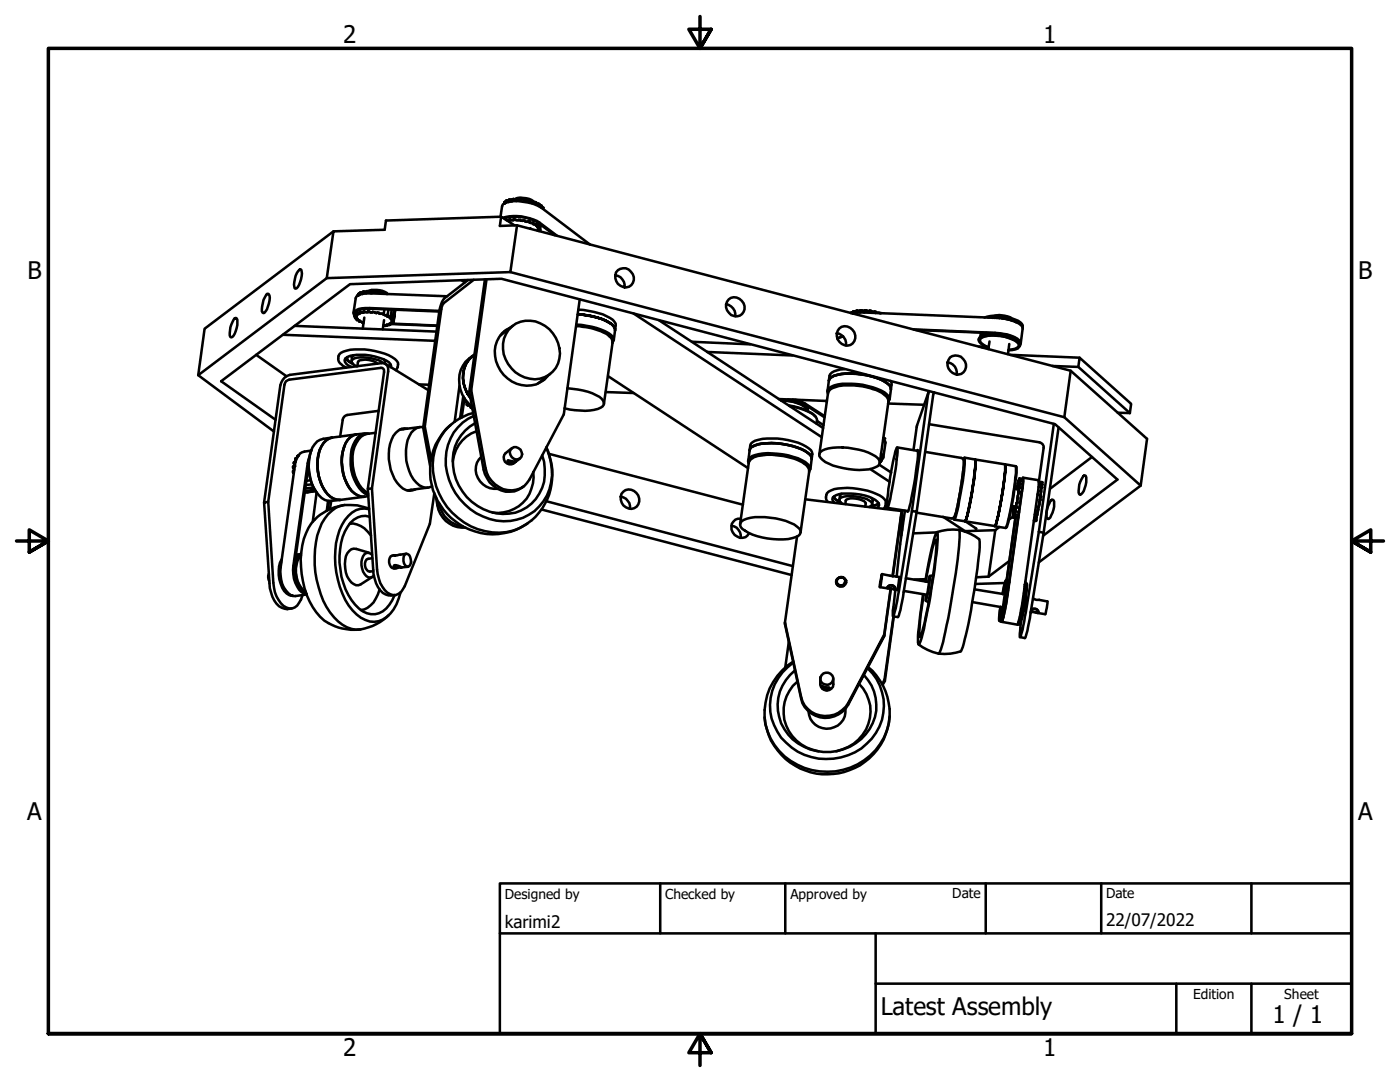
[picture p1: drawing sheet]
<svg xmlns="http://www.w3.org/2000/svg" width="279mm" height="216mm" viewBox="0 0 279 216" stroke-linecap="round" stroke-linejoin="round" font-family="sans-serif">
<defs><g id="words">
<g font-size="4.8">
<text x="68.5" y="8.6">2</text>
<text x="208.2" y="8.6">1</text>
<text x="5.5" y="55.8">B</text>
<text x="271.1" y="55.8">B</text>
<text x="5.4" y="163.7">A</text>
<text x="271" y="163.7">A</text>
<text x="175.8" y="202.6">Latest Assembly</text>
<text x="253.9" y="204.2">1 / 1</text>
<text x="68.5" y="210.8">2</text>
<text x="208.2" y="210.8">1</text>
</g>
<g font-size="3.4">
<text x="100.8" y="185.2">karimi2</text>
<text x="220.7" y="184.7">22/07/2022</text>
</g>
<g font-size="2.7">
<text x="100.8" y="179.3">Designed by</text>
<text x="132.8" y="179.3">Checked by</text>
<text x="157.7" y="179.3">Approved by</text>
<text x="190.1" y="179.3">Date</text>
<text x="220.7" y="179.3">Date</text>
<text x="238.1" y="199.3">Edition</text>
<text x="256.3" y="199.3">Sheet</text>
</g>
</g></defs>
<!-- layer: Visible (ISO) -->
<g fill="none" stroke="#000" stroke-width=".51">
<path d="M102.2 39.9h-.7v.4M102.7 39.8a3.4 3.4 0 0 1 3.3 .1l.6 .4M102.7 39.8h.4M102.7 39.8h-.5v.4M53.3 58.7l.2-.1a2.3 2.3 0 0 1 0 2.6 1.94 1.94 0 0 1-.9 1.3l-.2-.1a5 5 0 0 1 .9-3.7zM59.5 54.1l.4-.4a1.43 1.43 0 0 1 .3 1.4l-.3 1.2a1.18 1.18 0 0 1-1.1 1.2 4.6 4.6 0 0 1 .7-3.4zM66.5 46.2l-25.7 19.4-1.2 9.3 15.1 11.2M71.8 58.7l-.2-.1-.2 .4M72.4 58.4h-.6v.4M73.2 58.2h-.8l-.1 .5M73.5 58.1a4 4 0 0 1 3.8 .6M73.5 58.1l.5 .1"/>
<path d="M73.5 58.1h-.3l-.1 .4M74 58.5v-.5h.3l.5 .2 .1-.1 .5 .2 .6-.1 .3 .1v.1l.9 .1v.2M89.2 59.1l-15-.6a4.8 4.8 0 0 0-3.1 .7l-.6 3.2M92.1 55.9l.7 .4M93.4 55.9l-4.8 3.7-.6 1.2-.3 1.2-3.2 23.3M94.6 55.8l-6.1 4.7-.2 .5-3.5 24.1M96.8 55.8l-3.1 22.4 2.8 15.5a5.1 5.1 0 0 0 6.9 4l1.1-.7M97.1 55.8l-3.1 22.1 2.9 15.5a5.2 5.2 0 0 0 6.9 4.1l.8-.5 1.1-1.3 6.8-13 3.2-22.9M100 43.2l-.2 1.9 3.4-.1 110.5 29 15.2 13.6-1.3 9.3-15.2-13.7 1.3-9.2M100.4 43.4a9.5 9.5 0 0 1 7.2 1l3.6 2.7M100.6 43.6a8.9 8.9 0 0 1 6.8 .8l3.3 2.5M101 40.3h-.2l-.2 .3"/>
<path d="M101 43.4v.5M101.5 40.1h-.5v.3M101.7 43.9v.1l-.2 .1-.3-.2M101.7 43.2v.7M101.9 54.3l110.5 28.9M102.5 43.8l1.3 .1v.1h.9l.1 .2 .9 .1M102.5 43.8v.1h-.8M102.6 43.2l-.1 .6M102.7 45l-2.7-1.8-23 .8-.2 1.8-10.3 .4-1.3 9.3-25.6 19.4M103.1 40.1v-.4l.5 .1h.8l.4 .1h.5l.1 .2h.8v.5M103.2 45l-1.3 9.3-36.7 1.2M104.8 44.1h.1"/>
<path d="M105.7 44.3v.1l.7 .2M105.7 43.7v.6M105.9 45.5v.2M106.2 40.3l.8 .1-.1 .5M106.4 44.6v.1l.7 .2M106.6 43.9l-.2 .7M107 40.6l.7 .2-.1 .3M107.1 44.9l-.2 .1 .2 .1 .4 .1M107.2 44.3l-.1 .6M107.5 45.2l-.2 .1 .5 .3M107.6 45.9v.2M107.6 41l.5 .1v.4"/>
<path d="M107.6 44.6l-.1 .6M107.8 45.8l-.5 .2M107.8 45.6l-.4 .1 .4 .1M107.9 44.8l-.1 1M107.9 44.8l-.1 .8M108.1 41.5a9.9 9.9 0 0 0-6.9-1.1l-.9 .4-.4 2.4M108.1 41.5l9.7 7.3M108.1 41.3h.2v.4M122.8 54.9a2.02 2.02 0 0 0 .9 2.1 2.02 2.02 0 0 0 2.3-.1 2.02 2.02 0 0 0-.1-2.6 2.02 2.02 0 0 0-2.6-.4l-.4 .5-.1 .5a2.19 2.19 0 0 1 1.9 2.4M145.4 59.8a1.96 1.96 0 0 1 2.8 .4 1.96 1.96 0 0 1-.6 2.8 2.04 2.04 0 0 1-2.3-.8 2.04 2.04 0 0 1 .1-2.4zM46.9 63.5l.2-.1 .1 .2a4.4 4.4 0 0 1-.8 3.6h-.4a4.4 4.4 0 0 1 .9-3.7zM51.1 70.8l6 4.3"/>
<path d="M56.5 66.8l30.4 1.2M58.8 65l28.3 1.2M69 71.5l.7 .7M69.1 73.3a2 2 0 0 1-1.5-2.2 1.73 1.73 0 0 1 1.6-1.1 13.6 13.6 0 0 1 9.6 1.6 1.42 1.42 0 0 1 .2 2.3M69.3 71.2a1.17 1.17 0 0 0 1 1.2M70 72.4l.4 .2M70.1 73.2a1.71 1.71 0 0 1-1.3-1.3 1.67 1.67 0 0 1 1.6-1 11 11 0 0 1 7.2 1.4l.3 .3 .1 .7M70.5 70.9l-.7 .1M70.6 70.9l-.4 .4v.8M70.8 63.1l.4 .3h-.3M70.9 63.2v.2l.3 .2M70.9 62.8l.3 .2-.4 .1"/>
<path d="M71 62.2l-.1 .6M71.2 63.6l.2 .1-.2 .1M71.2 63.8l.6 .2-.1 .1M71.2 63.6v.2M71.2 62.5l.2 .2-.5 .1M71.4 62l-.2 .5M71.7 63.9v.2l.7 .2M71.8 62.4h.1l-.1 .1h-.6M71.9 61.8l-.1 .6M72.4 64.3v.1M72.4 64.3l.1 .2M72.6 62.2l-.2 .2h-.6"/>
<path d="M72.6 62.2h.8M72.6 61.7v.5M72.7 63.4l-.3 2.2M73.4 62.2h.3l.3 .2a.98 .98 0 0 1 1.1 .1l.3-.1 .4 .2 .8 .1M73.5 61.6l-.1 .6M75.3 72.6a3.9 3.9 0 0 0-3.7-.6l-.3 1.1M75.7 62.5h.1M76.5 72.5a7.5 7.5 0 0 0-5.8-1l-.5 .4a1.27 1.27 0 0 0 1 1.2M76.5 64.9l.7 .1M76.6 71.7l.2 .5v.3M76.6 62.7v.1l.7 .2M76.6 63.9l-.2 1.8"/>
<path d="M76.7 61.7l-.1 1M76.9 72.6l8.6 5.3M77.2 64.8v.2M77.3 63l-.1 .1 .5 .1 .2 .1-.1 .1 .1 .1 .5 .2M77.5 61.7l-.2 1.3M77.8 64.8h-.5h-.2l.1 .2M77.9 64.6l9.3 .4M77.9 64.6l-.1 .2M78 72.8l-.4 .2h.1M78.2 61.8l-.2 1.5M78.3 64.6l8.9 .4M78.3 64.6h-.6l.1 .2"/>
<path d="M78.3 64.3v.3M78.4 63.7l-.3 .1 .4 .2M78.5 64l.4-2.2-.4 2.5M78.5 64.3l-.1 .1-.3-.1-.1 .2 .3 .1M78.5 64l-.3 .1 .3 .2M78.6 61.8l-.2 1.9M83.6 76.7l2 .1M87.7 62.2l-13.8-.6a4.3 4.3 0 0 0-2.9 .6l-.2 .9M87.7 62l-13.9-.5a4.8 4.8 0 0 0-3.1 .6l-.2 .3 .3 .7M91.7 77l-1 7.1M92.5 79.1l-.7 4.3M92.6 79.7v.1"/>
<path d="M92.7 79.4l-.6 3.9M93.7 71.6a6.2 6.2 0 0 0 .2 7.8 6 6 0 0 1 .5-8.4zM94 77.9l-.3 .3M94.7 70.7a6.1 6.1 0 0 0-.5 10.5M101.4 65.7l-.8 .5M101.8 65.4a5.7 5.7 0 0 0-1.9 8.6 6.1 6.1 0 0 0 8.7 1.8l.7-.7M102.2 65.2a5.8 5.8 0 0 1 8.7 2.2 5.5 5.5 0 0 1-2.2 7.8 6.1 6.1 0 0 1-7.8-3.5 5.6 5.6 0 0 1 1.3-6.5zM102.3 65l-2.4 1.9M108.9 75.3l-.7 .7M109.8 74.6l-2.4 1.9M113.2 77.5a11.9 11.9 0 0 1 6.9 2.1 1.01 1.01 0 0 1-.2 1.7 11.4 11.4 0 0 1-7.3 .2M115 64.8a12.9 12.9 0 0 1 7 2.1 .92 .92 0 0 1 .2 1.4"/>
<path d="M115 64.9l3.2 .5a6 6 0 0 1 4 2.1l.2 .4-.2 .4M115 65.1a12.8 12.8 0 0 1 6.3 1.7 1.82 1.82 0 0 1 .9 1.7l-1.7 12.1M115.3 62.7a13.7 13.7 0 0 1 6.9 2.1l.5 .7v.4a2.29 2.29 0 0 0-1.7-1.9l-2.6-.9-3.1-.4a13.8 13.8 0 0 1 6.7 1.9l.4 .4M115.4 61.8a13.7 13.7 0 0 1 6.9 2l.6 .8-.2 1.2M120.9 78.2l5.5 .2M121.3 75.1l28 18.3M122.7 65.9l-.2 2M126.4 62.5l37.6 24.7M131.6 63.9l23.8 15.7M138.1 68.2l11.6 .5M141.2 70.2l17 .7M144.9 60.7a2.19 2.19 0 0 1 1.8 2.4"/>
<path d="M155.4 79.6l9.6 .4M155.4 79.6l8.9 5.8M155.9 79.9a7.2 7.2 0 0 1 5.1 1.7v.3M157.2 79.7l.9 .1a6.2 6.2 0 0 1 3 1.4l.1 .3v.5a1.55 1.55 0 0 0-1.2-1.3l-.7-.2a9.1 9.1 0 0 0-3.5-.6M158.2 79.7l1.8 .6 4.5 2.9M158.7 79.8l.8 .1 1.2 .6 3.9 2.6M158.9 79.9v.1M165.2 78.5a.97 .97 0 0 1 .7-1.3 12.7 12.7 0 0 1 7.3-.2l1 .3a6.7 6.7 0 0 1 3.2 1.8l.1 .7-.2 .3M165.2 78.4a1.39 1.39 0 0 1 1.2-1.3 14.9 14.9 0 0 1 10.1 1.4l.8 .8v.8M165.4 75.9a1.89 1.89 0 0 1 1.7-1.1 14.2 14.2 0 0 1 10 1.7l.4 .4 .3 .8 .1-1.3-.2-.4M165.4 75.9a1.89 1.89 0 0 1 1.7-1.1 15.9 15.9 0 0 1 9.4 1.3 1.73 1.73 0 0 1 1.3 1.6l-.3 2M165.4 75.9l-.2 2.1"/>
<path d="M166 75.2a11.7 11.7 0 0 1 8-.1 7.1 7.1 0 0 1 3.5 1.7M167 66.5a2.21 2.21 0 0 1 1.8 2.5M167.5 65.5a1.99 1.99 0 0 1 2.8 .5 1.99 1.99 0 0 1-.6 2.8 2.07 2.07 0 0 1-2.3-.8 2.07 2.07 0 0 1 .1-2.5zM168.2 67.1l-1.1 .5 1.2-.5M168.5 73.7a3 3 0 0 0-3 1.3l-.1 .9M170.2 62.5l2.3-.1 26.4 1 2.6 .4a4.2 4.2 0 0 1 2.6 1.5l-.4 3.2M170.2 62.4h-.3l-.1 .1M170.9 62.2h-.7v.3M171.6 62h-.7l-.1 .4M172.5 62.4l.1-.5h.3l.5 .2 .2-.1 .6 .2h.6v.3M172.6 62l-.9-.1-.1 .5M174.8 62.3l.8 .2"/>
<path d="M182.3 65.7l17.1 .8a6.3 6.3 0 0 1 4.2 1.7v.6M182.8 65.8l15.8 .7 1.7 .2a5 5 0 0 1 2.9 1.3M185.3 78.3l-2.3 6.6-.7 4.9M185.4 78l-.2 .6-3.2 23.4 .9 .1 3.3-23.4 .2-.4M189.1 72.3a2.02 2.02 0 0 0 .9 2.1 2.02 2.02 0 0 0 2.3-.1 2.02 2.02 0 0 0-.1-2.6 2.02 2.02 0 0 0-2.6-.4l-.5 1a2.07 2.07 0 0 1 1.8 2.4M195.3 67.9a1.2 1.2 0 0 1 1.5-1.2 10 10 0 0 1 6.2 1.1 .96 .96 0 0 1 .5 1.3M195.4 69.2h1.5M195.8 66.4l-.2 .7M195.9 69.3h1.3M196 66.4l-.2 .6M196.3 66.4v.5M196.5 63.4a9.3 9.3 0 0 1 7.1 .9l.4 .3 .1 .7"/>
<path d="M196.9 66.4v.3M197.2 63.4a9.1 9.1 0 0 1 6.6 1.3l.3 .6M197.3 69.4a3.6 3.6 0 0 1-1.9-1.3l.1-.6a8.2 8.2 0 0 1 7.6 .8l.4 .3v.4a1.35 1.35 0 0 1-1.5 .8l-.8 .1M197.3 69.3a2.87 2.87 0 0 1-1.7-1.2 .96 .96 0 0 1 1-1 7.9 7.9 0 0 1 6.7 1.5v.3a1.39 1.39 0 0 1-1.4 .8l-.6 .1M197.5 68.1l-.3 1.6M197.7 66.5v.1M198.1 63.4h.4M198.6 63l.8-.1 1.1 .1 1.3 .4M198.6 66.5v.1M199 63.4l.5 .1M200 63.5l.3 .1M200.9 63.7l.3 .1"/>
<path d="M200.9 66.8l-.1 .1M201.4 68.6l-.2 2.1M201.6 70.8l13.9 .6M201.7 67.1v.1M201.7 63.9l.4 .1M202.4 67.4v.1M202.6 64.2l.2 .1M202.9 67.8h.1M210 73l5.2 .2M215.2 73.2l.3-1.8 10.2 9.2-.2 1.8M215.2 73.2l10.3 9.2M55 83.8l-10.9-7.7 25.7-19.4 30.3-1.1 110.5 29 12.4 11.1-14.8 11.2"/>
<path d="M58.8 93l-.3 .1 .2 .6-.1 .3h-.1l.1 .4M59 92.1l-.3 .1-.1 .2 .2 .4-.1 .2M59.2 91.4h-.2l-.1 .8M59.6 90.9l-.3 .2v.1M61.6 92.7l-2.9 20.3a6.3 6.3 0 0 0 .9 4.1M62 95.8l-.8 .1M62.1 89.9a9.4 9.4 0 0 0 1.1 8.4M62.1 89.9a2.63 2.63 0 0 0-2.9 1.5l-.3 1.4-2.9 20.4a5.7 5.7 0 0 0 2 5.5l1 .2 2.2-.3a3.7 3.7 0 0 1-2.5-3.1l-.2-1.8v-.8l2.9-20.4 .3-1.3M62.2 89.8l-.1 .1M62.3 96.6l-1.3 .2M62.5 97.3l-1.6 .2M62.8 97.7l-2 .3"/>
<path d="M62.9 98l-2.1 .2M63 98l-1.7 .2M63.2 98.3v.1M63.2 98.3l-.8 5.8M63.9 89.6a9.6 9.6 0 0 0 1.1 8.6M65.5 99.9l-.3 2M65.7 99.9l-.3 1.9M66.1 99.9l-.3 1.7M66.2 87.3a3.9 3.9 0 0 0-3.8 2 9.6 9.6 0 0 0 .7 8.8 3.4 3.4 0 0 0 3 1.8M67.9 99.8l-1.8 .1M68.8 89a9.8 9.8 0 0 0 1 8.5M71.1 86.7l-4.8 .6a4 4 0 0 0-2.8 3.5 9.9 9.9 0 0 0 1.8 7.8 3.2 3.2 0 0 0 2.6 1.2"/>
<path d="M71.1 86.7a3.9 3.9 0 0 0-2.7 3.5 9.4 9.4 0 0 0 1.8 7.8 3.5 3.5 0 0 0 2.5 1.1M71.1 86.7a3.9 3.9 0 0 0-2.7 3.5 9.3 9.3 0 0 0 2.4 8.3l.6 .4 1.3 .2M72.7 99.1l-4.8 .7M72.8 86.5l-1.7 .2M73.3 86.6a2.78 2.78 0 0 0-2.6 2 9.3 9.3 0 0 0 1.6 9.2l1.2 .8M73.5 99l-.8 .1M73.7 86.6a2.47 2.47 0 0 0-2.8 1.4 8.7 8.7 0 0 0 1.9 10.5l.7 .3M74.2 97.5h-.8M75 86.4a3.9 3.9 0 0 0-4.3 2.8 8.8 8.8 0 0 0 2.1 8.8l.7 .4M75.6 82l-6.3 .8a1.13 1.13 0 0 0-.9 1l-.5 3.3M80.1 85.6l.4 .1M81.3 85.5a2.88 2.88 0 0 0-3.1 2.2 9.5 9.5 0 0 0 1.6 9.3 2.52 2.52 0 0 0 3.1 .7"/>
<path d="M82 97.7l-.3 .2M83.8 85.2l-4 .5M84.5 85.2a2.6 2.6 0 0 0-2.8 1.8 8.9 8.9 0 0 0 1.4 9.3 2.58 2.58 0 0 0 3.1 .7M85.4 97.3l-4.1 .6M86 91.7l-1.2-6.6-.3 .2 1.4 7.7M86.7 98.4l-.9 6.1-5 12.5a2.4 2.4 0 0 1-2.4 1.7 4.1 4.1 0 0 1-2.8-3.2l-.4-1.9-1-16.1 3.3-23.4a1.25 1.25 0 0 0-1.4-1.6l-18.3 2.3a2.52 2.52 0 0 0-1.9 2.1l-3.2 23.4M87 99.2a6.9 6.9 0 0 0 2 4.7 5 5 0 0 0 3.9 1.4M90 84.8a12.5 12.5 0 0 0 2.7 20.4 12.2 12.2 0 0 0 12.6-.7M92.6 80.1l.1 .2 .3-.1 .2 .2v.4l.7 .2v.3l.3 .2 .1-.1M94.4 82.4a12.2 12.2 0 0 0-3.7 1.7M94.6 83a9.9 9.9 0 0 0-5 12.7 11.7 11.7 0 0 0 13.5 8 9.5 9.5 0 0 0 6.8-11.6l-.9-2.8a12.1 12.1 0 0 1-5.2 16 12.4 12.4 0 0 1-14.6-4.1 12.5 12.5 0 0 1-1.3-14l.8-1.2 2-1.9M94.8 84.5a8.6 8.6 0 0 0-4.2 9.8 10.4 10.4 0 0 0 12.3 8 8.6 8.6 0 0 0 5.7-10.2l-.4-1.2"/>
<path d="M95.1 86a7.1 7.1 0 0 0-4.7 6.1M96.1 91.1a3.8 3.8 0 0 0-.9 4 3.8 3.8 0 0 0 3.4 2.4h.7M101.3 91.9l1.6 .2a.99 .99 0 0 1-1.6 0zM101.4 91.9v.3a.94 .94 0 0 0 1.4-.1M102.2 89.4l-1.3 1a1.3 1.3 0 0 0-.1 1.8 1.3 1.3 0 0 0 1.7 .3l1.3-1M102.2 89.5a1.24 1.24 0 0 1 1.8 .4 1.24 1.24 0 0 1-.6 1.7 1.29 1.29 0 0 1-1.4-.6 1.29 1.29 0 0 1 .2-1.5zM106.4 94.2a7.2 7.2 0 0 1-8.1 8.1M109.5 90.6l38.8 10.1M123.9 99.1a2.31 2.31 0 0 1 1.8 2.4M124.4 98.1a1.97 1.97 0 0 1 2.8 .5 1.97 1.97 0 0 1-.6 2.8 2.04 2.04 0 0 1-2.4-.8 2.04 2.04 0 0 1 .2-2.5zM149.4 92.4a1.06 1.06 0 0 1 .7-1.4 14.4 14.4 0 0 1 10.6 1.2 1.47 1.47 0 0 1 1 1.5l-.2 .3M149.4 92.3a1.39 1.39 0 0 1 1.2-1.3 14 14 0 0 1 10.1 1.4 1.26 1.26 0 0 1 .8 1.5"/>
<path d="M149.6 89.9a1.8 1.8 0 0 1 1.7-1.3 15.9 15.9 0 0 1 9.4 1.4l1 .8 .3 .8M149.6 89.9l.1-1a1.86 1.86 0 0 1 1.7-1.1 14.2 14.2 0 0 1 10 1.7l.7 .7-.1 1.4M149.6 89.9l-.2 2M150.2 89.2a9.2 9.2 0 0 1 5.9-.6 10.8 10.8 0 0 1 5.6 2.1M157.5 80.9l.9 .2a7.9 7.9 0 0 1 4.4 2M157.6 81l2.9 .8a3.9 3.9 0 0 1 2.5 1.8l-.1 .9M159.8 80.2l-.1 .1M160.4 80.5l-.1 .1M160.7 99.6l19.3 2.4M160.8 80.8v.1M161.1 81v.2M161.1 81l-.1 .2"/>
<path d="M162 91.6l-.3 2M163.1 84l1.2 .8M163.5 90.7l1.7-12.1a2.35 2.35 0 0 1 2.2-1.6 13.5 13.5 0 0 1 8.9 1.6l.5 .5a1.37 1.37 0 0 1 .5 1.2l-1.7 12.1M163.7 90.2a6.4 6.4 0 0 1 4.4-.9l2.2 .2a9.2 9.2 0 0 1 4.9 1.9 1.01 1.01 0 0 1 .3 1.1 1.01 1.01 0 0 1-.7 .7 12 12 0 0 1-7.6 0 5.3 5.3 0 0 1-3.7-2.2zM164.8 80l.2 .1M166.3 99.2l.6 .6M166.5 99.1a1.17 1.17 0 0 0 1.1 .9M167 99.8l.8 .4M167.9 98.6h-.3M168 98.6l-.3 .1-.2 1M173.7 93.6l3.8 2.5M173.9 99.4l.3 .5-.1 .7"/>
<path d="M175.5 92.7l2.4 1.6M175.6 92.1l.1 .1M175.6 91.8l.3 .1M175.7 91.5l.2 .1M175.7 92.2l-.1 .1M175.7 91.6h.2M175.7 91.9v.3M175.8 90.7l.2 .6M175.8 90.5l.3 .3a.67 .67 0 0 1-.2 1M175.9 91.9l-.1 .1-.2-.1M176 91.1l-.1 .5M176 91.2l-.1 .7"/>
<path d="M176.3 87.6l.4 .7-.4 3M176.3 87.4h.2v.3M177.2 80.5l7.3 .3M178.9 89.3h.2a50.1 50.1 0 0 1-1.7 11.5l-.4 .5a51.4 51.4 0 0 1 1.9-12zM179.1 89.3l4.1 .7M183 89.9h.2a53.3 53.3 0 0 1-2 12.2l-.2-.1M184.7 90.2l7.3 1.2a1.57 1.57 0 0 1 .3 1.8l-.2 1.7a47.7 47.7 0 0 1-1.6 8.2l-.3 .3h-.3l-7-1.1M185.4 84.6l22.1 3.7a.98 .98 0 0 1 .8 1l-1 6.8 .5 .1v.1M192.2 91.6l.2-.2a56.2 56.2 0 0 1-1.9 11.9l-.1 .2-.1-.2M192.3 91.4h.2a26.2 26.2 0 0 1-.9 7.7 12.3 12.3 0 0 1-1.2 4.5l-.1-.1M192.5 91.3l2.1 .4M194.6 91.7a47.4 47.4 0 0 1-1.4 10.2l-.6 2.1a43.6 43.6 0 0 0 2.1-11.5l-.1-.8a44.5 44.5 0 0 1-1.6 11.4l-.3 .9 2.1 1.5v.4"/>
<path d="M194.6 91.7l5.9 .9M200.6 92.6l2.2 .5a53.9 53.9 0 0 1-2 12.2l-2.2-.3M200.6 92.7a48.2 48.2 0 0 1-1.3 10l-.7 2.3a32.4 32.4 0 0 0 1.7-8.2l.4-3.3-.2-.9a36.1 36.1 0 0 1-.9 8.4l-.6 2.6a1.73 1.73 0 0 1-.5 1.4l-8.1-1.3M202.5 97.5l.6 .2M202.8 93l.1 1.2-.6 4.5-1.1 5.6-.2 .8-.3 .2M203.3 98.1l-.3 2-.6 2.5M203.3 98.1l.6 .1M203.3 95.9v.2zM203.4 95.6l-.5 2M203.4 95.6l.1 .3M203.4 95.6v.3M203.4 97.3h.6"/>
<path d="M203.5 95.5l.7 .2v.6l-3.3 23.1a15.4 15.4 0 0 1-.9 4.4M203.5 95.5h.1M203.5 96.1v-.1l-.2 2.1M203.5 95.8h-.1M203.5 96.5l.6 .1M203.5 95.6v.6M203.5 95.6v.2M203.5 95.9l.7 .2M203.5 95.6l.7 .2M204 95.6l.2-.3-.1 2-3 21.3-.6 3.3-.5 2.2-.1-.3M204.2 95.3l3.1 .5v.8l-3.2 23.3a19.7 19.7 0 0 1-1 4.8l-3.2-.6M207.1 98.7l.5 .2"/>
<path d="M207.2 97.9l.6 .1M207.3 97.2l.5 .1-.2 1.6M207.3 96.6l.6 .1-.1 .5M207.3 96.3h.6l-.1 .4M207.6 99.1l-.3 2M207.6 98.9l-.3 2.2M210.3 84.6l-3 21.5M211.3 85.3l-3 21M216.3 94.9h.2a2.74 2.74 0 0 1 0 2.5 1.94 1.94 0 0 1-.9 1.3 1.12 1.12 0 0 1-.3-1.4 4.2 4.2 0 0 1 1-2.4zM217.9 91.2l-8.4 6.3M223.1 82.4h2.4M227.6 96.9l-20.3 15.3"/>
<path d="M53.5 100.1l3.3-23.3a1.11 1.11 0 0 1 .9-1l18.3-2.4h.3l.3 .5-3.2 23.6 1.1 16.2a6.4 6.4 0 0 0 1.9 4.6 2.8 2.8 0 0 0 2.5 .4M53.7 114.5a1.75 1.75 0 0 0 0 1.5M56.2 111.6a6.2 6.2 0 0 0 1 6.8l.5 .3 .7 .2a2.74 2.74 0 0 1-1.9-1.7 7 7 0 0 1-.4-5.1M58.9 112.3h.1M59.1 116.3h.1M59.2 111.5l-.3 .1M59.5 111l-.5 .1M59.8 110.7h-.7M59.9 110.6l-.8 .1M60.1 110.4a5 5 0 0 0-1 5.6 3.6 3.6 0 0 0 2.1 2.5M60.1 110.6a5.7 5.7 0 0 0 0 6.8l1 .9M60.1 110.9a5.3 5.3 0 0 0 0 6.3l.9 .8"/>
<path d="M60.4 118.7a4.7 4.7 0 0 1-1.6 2.5 2.53 2.53 0 0 1-3.2-1.4 6.6 6.6 0 0 1-1.1-3.5l-1-16.2-.8 .2 1.1 16.1a6.4 6.4 0 0 0 1.9 4.6 2.8 2.8 0 0 0 2.5 .4M68.5 100.8a9.4 9.4 0 0 0-8.2 8 18 18 0 0 0 2.8 13.4 9.5 9.5 0 0 0 8.6 3.4M69.8 104.5a4.6 4.6 0 0 1 4.2 2.4M73.7 101.5a9.9 9.9 0 0 0-5.9-.5 7.3 7.3 0 0 0-4 4.6 19.4 19.4 0 0 0 2 16.6 7.5 7.5 0 0 0 5.3 3.5 10.1 10.1 0 0 0 6.4-2.9M73.7 110.3l-2.6-.8a2.03 2.03 0 0 0-2.2 2.3 4.9 4.9 0 0 0 1.6 4.7l.6 .3h.5l2.7-1.7M73.7 101.6a4.4 4.4 0 0 0-4.9 2.2 14.8 14.8 0 0 0-1.4 11.9 12.3 12.3 0 0 0 4.6 7.6 4.4 4.4 0 0 0 6.5-1.7l.6-1 .8-2.4M73.8 103.1a3.8 3.8 0 0 0-4.5 2.1 14 14 0 0 0-.8 11.1 9.5 9.5 0 0 0 4.7 6.1 3.8 3.8 0 0 0 4.5-1.8l1-1.9M74.2 110.7a1.14 1.14 0 0 0-1.2-.3 1.14 1.14 0 0 0-.7 1.1 3.5 3.5 0 0 0 1.2 3.7l.4 .1 .7-.4M74.3 111.4l-.8 .1a1.43 1.43 0 0 0-.3 2.2l.3 .3h1M75.8 117.6a5 5 0 0 1-3.8 4.1M78.7 110.8a1.21 1.21 0 0 0-.9 1.9 1 1 0 0 0 1.3 .7M78.8 112.8l-.2 .2 .2 .3 1.1-.2"/>
<path d="M80.8 110.7l.2-.2a1.51 1.51 0 0 1 .7 2.4l-.2 .2a1.51 1.51 0 0 1-.7-2.4zM81.1 110.5l-2.4 .3 .2 .1M81.4 113.1l-1.3 .1-.6-.3-.8-.1-.2 .4a.56 .56 0 0 0 .8 .1l.8-.1M87.6 100.4a5.3 5.3 0 0 0 4.8 4.6M108.1 101.7l49.9 13M109 100l49.2 13M146 104.9a2.19 2.19 0 0 1 1.8 2.4M147.7 104.6l1.7-12.1a2.61 2.61 0 0 1 2.7-1.6 13.5 13.5 0 0 1 8.7 1.8l.2 .3a1.37 1.37 0 0 1 .5 1.2l-1.7 12M147.8 103.5a1.79 1.79 0 0 0-1.8 1.2 1.79 1.79 0 0 0 .6 2 1.76 1.76 0 0 0 2.9-.3M148 104a7.3 7.3 0 0 1 4.7-.8l1 .1a9.9 9.9 0 0 1 5.8 2.2 .95 .95 0 0 1-.2 1.4 11.9 11.9 0 0 1-8.2 .1 7.1 7.1 0 0 1-3.3-1.8l-.1-.4zM159.1 107.1l-2.4 17.1M165.2 100.1a1.38 1.38 0 0 1 .7-2.2 13.7 13.7 0 0 1 9.7 1 1.72 1.72 0 0 1 1.1 2l-.4 .6"/>
<path d="M166.6 100.3l-.5-.7a1.38 1.38 0 0 1 1.3-1 10.4 10.4 0 0 1 7.7 1.5 .7 .7 0 0 1 0 1.2M167.1 115.5a1.03 1.03 0 0 1 1.7 .3l-.1 .2a.84 .84 0 0 0-1-.8 .84 .84 0 0 0-.6 1.1 .84 .84 0 0 0 1.2 .4v.2a.94 .94 0 0 1-1.2-.2 .94 .94 0 0 1 0-1.2zM168.1 100.5l-.6-.6v-.3a3.5 3.5 0 0 1 3.3-.5l.8 .1a3.4 3.4 0 0 1 2.5 1.3l-.2 .5-.4 .2M168.3 116.9v.1M168.7 100.6l.1-.7a2.55 2.55 0 0 1 2.7-.3 1.4 1.4 0 0 1 1.3 .9l-.1 .6M168.7 116l-.4 .7M168.8 115.8a1 1 0 0 1-.8 1.2 1 1 0 0 1-1.1-.9M168.8 115.8v.5M174.9 100.7l-.9 .1M175.3 100.5l-.4 .2-1.2 .4M175.4 100.4l-.3 .3M175.6 117.2l1.6 .2"/>
<path d="M176 114.6l3.5 .5-.4 2.6-.7-.1M176 114.6l-.4 2.6 .1-1.2zM177 117.2a.84 .84 0 0 1 1-.4 .84 .84 0 0 1 .6 .8l-1.4-.2zM177.1 101.3l4.1 .7M177.7 117.5l-1.2 9.1M177.8 116.8a.57 .57 0 0 0-.6 .4l.7 .2a.47 .47 0 0 0 .7 0l-.1-.3-.4-.3M177.8 117.5l-1.3 9.4M179.9 106.8v-3.9l-1.7 12.1M180 105.9v-3.9l-1.9 12.9M180.6 101.9l-1 6.7-.7 6.5M180.8 115.4l4.6 .7v.8l-.4 1.8-4.6-.8M182 102l-2.6 16a20.4 20.4 0 0 1-1.2 5v-1.2l.5-4.1"/>
<path d="M182.9 102.1l-2.6 16.1a14.8 14.8 0 0 1-1.1 4.9l-1-.1M184.7 116l.2-1.4a45.2 45.2 0 0 1 2-8.3l.1-.1a15.2 15.2 0 0 1-.3 5.7l-1 7.1-.6 2.8a29.2 29.2 0 0 1-1.6 6.7l-.2 .1v-.1a58 58 0 0 1 .9-9.9M184.7 115.6h-2.2M184.8 116l.2-1.3a29.1 29.1 0 0 1 1.8-7 6.4 6.4 0 0 1 0 3l-.9 6.1-.5 2.7a27.8 27.8 0 0 1-1.8 7.6 24.1 24.1 0 0 1 .5-7.2l.2-1.3M184.8 119.9l.6 .3M185.2 116.1l.4-1.2-.3 2.8-.5 2.2v-1.2M186.2 114.8l-.7 .1M186.9 106.2l-4.7 .2M188.2 103.1l4.4 2.9M191.4 105.7a17.4 17.4 0 0 1-.3 5.9l-1.6 10.4a50.7 50.7 0 0 1-2 8.4h-.2M191.4 105.7a9.1 9.1 0 0 1 4.1 2 56.5 56.5 0 0 1-1.3 11.2 60.3 60.3 0 0 1-2.4 11 8.1 8.1 0 0 1-4.5 .5M191.4 105.7a10.3 10.3 0 0 0-4.4 .5"/>
<path d="M192.6 106h-.1M194.5 117.6l5.8 1M197.3 115.1l-2.5 .1M198.6 105.8l-6 .2M198.6 105.8l-1.3 9.3M199.5 105.2l-.9 .6M200.1 118.5l.2-1.5 .5-1.2-.1 1.6-.5 3.4-.7 3.1-.1-.7 .2-2.1M200.5 116.3l-5.9 .2M200.8 115.8h.2a30.6 30.6 0 0 1-1.3 8.2l-.2-.1M200.8 116.2l-.1-.2-.6 2.6M200.9 118.7h.1M201 117.8l.2 .1"/>
<path d="M201 117.1h.3M201.1 116.1a33.6 33.6 0 0 1-1.2 7.5M201.1 116.5h.3M201.1 116.1l.3 .1M201.1 116l.3 .1M201.4 112l-4.1 3.1M201.9 101l.7 .1M202.2 103.1v.1M202.2 102.7v.6M202.2 102.5v-.1v.1M202.2 102.5h.1M202.2 103.2h.1"/>
<path d="M202.2 103.1l-.8 .6M202.2 102.5v.4M202.2 102.9v.3M202.2 103.3l1 .1M202.3 102.9l.1-.1-.2 .5M202.3 103v.1M202.3 103.1l.9 .1M202.4 101.1l-.2 1.4M202.4 102.6l-.1 .5M202.4 102.4v.2M202.4 102.6l.9 .1M202.6 102l.8 .2"/>
<path d="M202.6 103.3l-1.7 12.5 1.8-12.5M202.8 101.2l.7 .1M204.2 119.2l.1 .1M204.3 118.4h.2M204.4 117.6l.1 .1v1l-.7 3.7M204.6 116.6l-.1 1M204.7 116l-.1 2-.5 3.4-.8 3.2v-.3M204.7 116.4l.2 .1a16.9 16.9 0 0 1-.6 5.3l-.5 2.5-.2 .3h-.3M204.7 119.3l.2 .1-.1 .7-.3 1.7-.2 .1M206.2 119.5l2.8 .5-.3 2.5-1.7-.2M206.5 102.7h.4M206.6 103.8v.1h-.3"/>
<path d="M206.6 101.9l.5 .1M206.8 103.3l-.1 .5-.3-.1M206.9 102.7l-.1 .7-.4-.1M207.1 102l-.2 .7M207.3 106.1l1 .2-2.6 16a16.3 16.3 0 0 1-1.2 5l-.9-.2M207.3 106.1l-2.6 16.1a18.4 18.4 0 0 1-1.1 4.9l.1-2.8M207.3 101.1l-.2 .9M209.6 100l.5-.3 .1 .1a4.4 4.4 0 0 1-.8 3.7l-.4-.1-.1-.7a5.3 5.3 0 0 1 .7-2.7zM156.7 124.2l3.2 14.9a5.1 5.1 0 0 0 4.3 3.8 5.1 5.1 0 0 0 5.1-2.6l7.2-13.7v.3l-7.2 13.7a5.1 5.1 0 0 1-5.1 2.6 5.1 5.1 0 0 1-4.3-3.8zM157.4 128.1l-.7 5.1M158.3 132a11.8 11.8 0 0 0-3.7 16.7 12.8 12.8 0 0 0 22.4-2.9 11.8 11.8 0 0 0-3.8-12.7M158.3 132.2a10.3 10.3 0 0 0-.3 17 11.8 11.8 0 0 0 17.5-4.2 10.1 10.1 0 0 0-2.4-11.7"/>
<path d="M158.6 133.8a9.1 9.1 0 0 0-3 9.5 9.1 9.1 0 0 0 7.4 6.6 9.9 9.9 0 0 0 11.9-8.1 8.9 8.9 0 0 0-2.5-7.1M159.1 136a7.9 7.9 0 0 0-2.4 8.4 7.9 7.9 0 0 0 6.7 5.5M163.7 135.4v1.2a1.3 1.3 0 0 0 1.3 1.2 1.3 1.3 0 0 0 1.3-1.3v-1.1M164 136.9l1.6 .4a.86 .86 0 0 1-.9 .4 .86 .86 0 0 1-.7-.8zM164.1 136.9a.75 .75 0 0 0 .6 .7 .75 .75 0 0 0 .8-.4M171.4 136.5a7.9 7.9 0 0 1-3.3 13l-1.2 .4M176.5 135.6l.1 .3M178.3 123l-1.8 12.6-.4 .9M178.4 123l-1.8 12.9-.5 .8M183.3 128.6a10.3 10.3 0 0 0 4 1.8M194.1 120.1l5.8 1.1M199.7 121.1l-.2 2.6 .1-.1"/>
<path d="M199.9 123.6l-.1 .2h.2M199.9 123.6h.2M200 123.2h.2M200.2 122.6h.1M200.3 121.8h.2M203.3 124.1h.1M203.4 123.7l.1 .1-.1 .3M203.4 124.1l-.2 .2M203.6 123.1l-.1 .6M203.7 122.3l.1 .1M203.8 122.4l-.1 .7h-.2M205.8 121.7a.89 .89 0 0 1 1.5 .5l-1.6-.1"/>
<path d="M206.4 121.5l-.6 .2M206.6 121.5l.5 .4v.3l-1.4-.2M168.7 141.5a3.7 3.7 0 0 1-3.4 3.9 3.7 3.7 0 0 1-3.9-3.4M177.5 142.9a12.5 12.5 0 0 1-12.3 11.6 12.5 12.5 0 0 1-12.6-11.4"/>
<circle cx="165" cy="135.4" r="1.27"/>
</g>
<g fill="#000">
<circle cx="101.5" cy="39.9" r=".25"/>
<circle cx="103.1" cy="39.8" r=".25"/>
<circle cx="103.1" cy="39.7" r=".25"/>
<circle cx="71.4" cy="58.9" r=".25"/>
<circle cx="71.5" cy="58.7" r=".25"/>
<circle cx="71.8" cy="58.4" r=".25"/>
<circle cx="72.4" cy="58.4" r=".25"/>
<circle cx="73.2" cy="58.1" r=".25"/>
<circle cx="74" cy="58.2" r=".25"/>
<circle cx="74" cy="58" r=".25"/>
<circle cx="100.6" cy="40.6" r=".25"/>
<circle cx="100.6" cy="40.4" r=".25"/>
<circle cx="101.7" cy="43.9" r=".25"/>
<circle cx="106.2" cy="40.3" r=".25"/>
<circle cx="106.9" cy="45" r=".25"/>
<circle cx="107.1" cy="44.9" r=".25"/>
<circle cx="107.3" cy="46" r=".25"/>
<circle cx="107.7" cy="45.9" r=".25"/>
<circle cx="108.3" cy="41.5" r=".25"/>
<circle cx="71.2" cy="63.8" r=".25"/>
<circle cx="71.4" cy="62.7" r=".25"/>
<circle cx="71.8" cy="62.4" r=".25"/>
<circle cx="72.6" cy="62.2" r=".25"/>
<circle cx="77.2" cy="65" r=".25"/>
<circle cx="77.3" cy="63" r=".25"/>
<circle cx="77.9" cy="63.3" r=".25"/>
<circle cx="169.9" cy="62.4" r=".25"/>
<circle cx="170.2" cy="62.2" r=".25"/>
<circle cx="171.7" cy="61.9" r=".25"/>
<circle cx="175.6" cy="62.5" r=".25"/>
<circle cx="200" cy="63.5" r=".25"/>
<circle cx="201.2" cy="63.7" r=".25"/>
<circle cx="202.1" cy="63.9" r=".25"/>
<circle cx="202.6" cy="64.2" r=".25"/>
<circle cx="202.8" cy="64.3" r=".25"/>
<circle cx="58.7" cy="93" r=".25"/>
<circle cx="59.4" cy="90.9" r=".25"/>
<circle cx="60.8" cy="98.2" r=".25"/>
<circle cx="61" cy="98.2" r=".25"/>
<circle cx="176.5" cy="87.5" r=".25"/>
<circle cx="203" cy="97.2" r=".25"/>
<circle cx="203" cy="97.1" r=".25"/>
<circle cx="203.1" cy="99.4" r=".25"/>
<circle cx="203.2" cy="96.4" r=".25"/>
<circle cx="203.3" cy="96.1" r=".25"/>
<circle cx="203.3" cy="95.9" r=".25"/>
<circle cx="203.4" cy="97.3" r=".25"/>
<circle cx="203.5" cy="96.5" r=".25"/>
<circle cx="203.5" cy="95.9" r=".25"/>
<circle cx="203.5" cy="96.6" r=".25"/>
<circle cx="203.5" cy="96" r=".25"/>
<circle cx="203.5" cy="95.6" r=".25"/>
<circle cx="207.5" cy="99.8" r=".25"/>
<circle cx="207.6" cy="99.1" r=".25"/>
<circle cx="207.8" cy="97.3" r=".25"/>
<circle cx="207.8" cy="96.2" r=".25"/>
<circle cx="207.8" cy="96.7" r=".25"/>
<circle cx="207.8" cy="97.2" r=".25"/>
<circle cx="207.9" cy="96.7" r=".25"/>
<circle cx="207.9" cy="96.3" r=".25"/>
<circle cx="58.7" cy="113.2" r=".25"/>
<circle cx="59.6" cy="117" r=".25"/>
<circle cx="202.2" cy="102.5" r=".25"/>
<circle cx="202.2" cy="103" r=".25"/>
<circle cx="202.2" cy="102.9" r=".25"/>
<circle cx="202.2" cy="103.2" r=".25"/>
<circle cx="202.2" cy="102.4" r=".25"/>
<circle cx="202.2" cy="101.8" r=".25"/>
<circle cx="202.2" cy="101.9" r=".25"/>
<circle cx="202.4" cy="101.1" r=".25"/>
<circle cx="202.4" cy="102.8" r=".25"/>
<circle cx="202.4" cy="102.6" r=".25"/>
<circle cx="202.8" cy="101.2" r=".25"/>
<circle cx="202.9" cy="100.3" r=".25"/>
<circle cx="204.3" cy="119.3" r=".25"/>
<circle cx="204.5" cy="117.7" r=".25"/>
<circle cx="204.5" cy="117.1" r=".25"/>
<circle cx="204.5" cy="117.6" r=".25"/>
<circle cx="204.6" cy="116.6" r=".25"/>
<circle cx="204.6" cy="117.1" r=".25"/>
<circle cx="204.6" cy="116.7" r=".25"/>
<circle cx="206.2" cy="119.5" r=".25"/>
<circle cx="206.6" cy="103.9" r=".25"/>
<circle cx="206.7" cy="103.8" r=".25"/>
<circle cx="203.3" cy="124.3" r=".25"/>
<circle cx="203.4" cy="124.1" r=".25"/>
<circle cx="204.2" cy="120.1" r=".25"/>
<circle cx="205.7" cy="122.1" r=".25"/>
</g>
<!-- layer: Border (ISO) -->
<path d="M139.7 3.3v6.4l-2.2-3.9h4.4l-2.2 3.9 2.2-3.9M3.3 107.9h6.4l-3.9-2.2v4.5l3.9-2.3-3.9 2.3M276.1 107.9h-6.4l3.9-2.2v4.5l-3.9-2.3 3.9 2.3M9.7 206.2v-196.5h260v196.5h-260h260M141.9 210.1l-2.2-3.9 2.2 3.9h-4.4l2.2-3.9v6.4" fill="none" stroke="#000" stroke-width=".7"/>
<!-- layer: Title (ISO) -->
<path d="M99.8 176.3h169.9v29.9h-169.9zM131.8 176.3v9.9M156.7 176.3v9.9M196.7 176.3v9.9M219.8 176.3v9.9M249.7 176.3v9.9M99.8 186.2h169.9M174.8 196.3h94.9M174.8 186.2v20M234.8 196.3v9.9M249.7 196.3v9.9" fill="none" stroke="#000" stroke-width=".51"/>
<use href="#words"/>
</svg>
